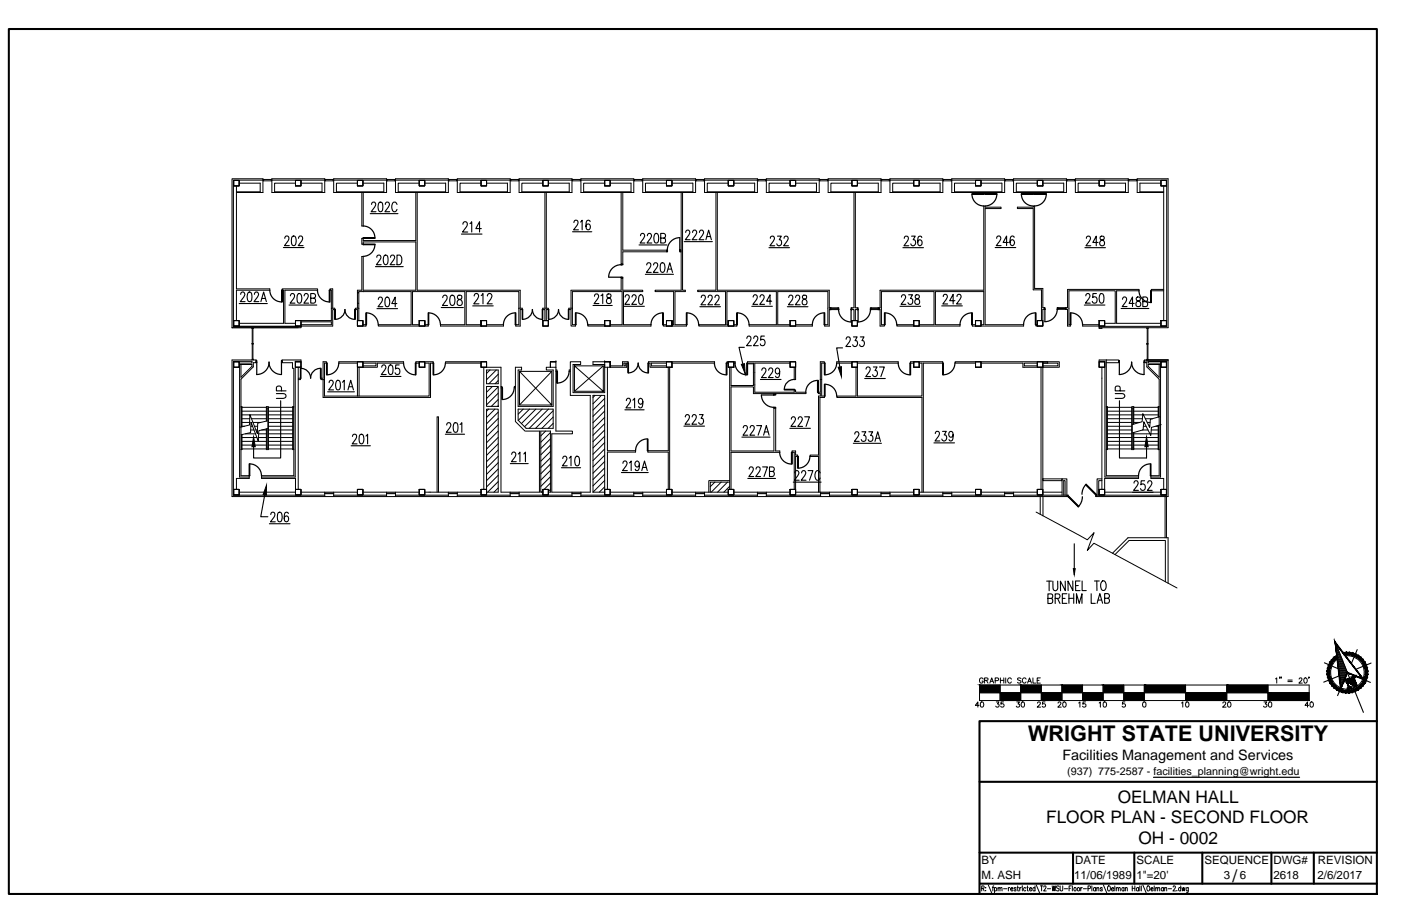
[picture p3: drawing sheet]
<svg xmlns="http://www.w3.org/2000/svg" width="432mm" height="279mm" viewBox="0 0 432 279" stroke-linecap="round" stroke-linejoin="round" font-family="sans-serif">
<defs><g id="words">
<text font-size="6.7" x="316.9" y="228.6">WRIGHT STATE UNIVERSITY</text>
<g font-size="5.3">
<text x="344.5" y="247.5">OELMAN HALL</text>
<text x="322.4" y="253.9">FLOOR PLAN - SECOND FLOOR</text>
<text x="350.9" y="260.4">OH - 0002</text>
<text x="379.9" y="271.9">/</text>
</g>
<text font-size="4.4" x="327.4" y="234.5">Facilities Management and Services</text>
<g font-size="3.5">
<text x="302.5" y="266.5">BY</text>
<text x="331.4" y="266.5">DATE</text>
<text x="350.2" y="266.5">SCALE</text>
<text x="371.2" y="266.5">SEQUENCE</text>
<text x="392.5" y="266.5">DWG#</text>
<text x="406.2" y="266.5">REVISION</text>
<text x="302.5" y="271.2">M. ASH</text>
<text x="331.1" y="271.2">11/06/1989</text>
<text x="350.2" y="271.2">1&quot;=20'</text>
<text x="377.2" y="271.2">3</text>
<text x="382.2" y="271.2">6</text>
<text x="392.5" y="271.2">2618</text>
<text x="406" y="271.2">2/6/2017</text>
</g>
<text font-size="3.3" x="328.9" y="239">(937) 775-2587 - facilities_planning@wright.edu</text>
</g></defs>
<!-- layer: A-EXISTING -->
<g fill="none" stroke="#000" stroke-width=".31">
<path d="M72 55.6h1.7v1.7h-1.7zM72.9 59.4h8.1v-4.3h-9.5v46h21.3v-.5h9.7v-5.1h.7v-.4h-1.1v3.8h-11M72.9 59.2h7.3M72.9 57.3v31.8h10.3v.4h-10.3v9.4M73.7 56.5h6.5v2.9M81 55.6h-9.1v45h20.9M81 55.3h2.8M81 55.8h2.8M81.3 55.3v.5M83.6 55.3v.5M83.8 55.1h16.3v4.3h-16.3zM83.8 55.6h16.3"/>
<path d="M84.6 59.2h14.6M91.1 56.5h-6.5v2.9M91.1 55.6h1.7v1.7h-1.7zM92.8 56.5h6.4v2.9M100.1 55.3h2.7M100.1 55.8h2.7M100.3 55.3v.5M102.6 55.3v.5M102.8 55.1h16.3v4.3h-16.3zM102.8 55.6h16.3M103.7 59.2h14.6M110.2 56.5h-6.5v2.9"/>
<path d="M110.2 55.6h1.7v1.7h-1.7zM111.5 59.4v10.3h.4v-10.3M111.9 56.5h6.4v2.9M119.1 55.3h2.8M119.1 55.8h2.8M119.4 55.3v.5M121.7 55.3v.5M121.9 55.1h16.3v4.3h-16.3zM121.9 55.6h16.3M122.7 59.2h14.6M128.2 59.4v14.8h-16.3v-.7h-.4v1.8h.4v-.7h16.3v14.9h-16.3v-10.4h-.4v10.4h-1.3v.9h.4v-.5h16.1v10.2h-10.1v.5h12.6M128.6 59.4v30.1h31.7v5.6"/>
<path d="M129.2 56.5h-6.5v2.9M129.2 55.6h1.7v1.7h-1.7zM130.9 56.5h6.4v2.9M138.2 55.3h2.7M138.2 55.8h2.7M138.4 55.3v.5M140.7 55.3v.5M140.9 55.1h16.3v4.3h-16.3zM140.9 55.6h16.3M141.8 59.2h14.6M148.3 56.5h-6.5v2.9M148.3 55.6h1.7v1.7h-1.7z"/>
<path d="M150 56.5h6.4v2.9M157.2 55.3h2.8M157.2 55.8h2.8M157.5 55.3v.5M159.8 55.3v.5M160 55.1h16.3v4.3h-16.3zM160 55.6h16.3M160.8 59.2h14.6M167.3 56.5h-6.5v2.9M167.3 55.6h1.7v1.7h-1.7zM168 59.4v35.7M168.4 59.4v35.7"/>
<path d="M169 56.5h6.4v2.9M176.3 55.3h2.7M176.3 55.8h2.7M176.5 55.3v.5M178.8 55.3v.5M179 55.1h16.3v4.3h-16.3zM179 55.6h16.3M179.9 59.2h14.6M186.4 56.5h-6.5v2.9M186.4 55.6h1.7v1.7h-1.7zM188.1 56.5h6.4v2.9M191.4 59.4v22.1h.6v-3.8h13.5"/>
<path d="M192 59.4v17.7h13.5M195.3 55.3h2.8M195.3 55.8h2.8M195.6 55.3v.5M197.9 55.3v.5M198.1 55.1h16.3v4.3h-16.3zM198.1 55.6h16.3M198.9 59.2h14.6M205.4 56.5h-6.5v2.9M205.4 55.6h1.7v1.7h-1.7zM207.1 56.5h6.4v2.9M209.9 59.4v30.1h-8v.4h5.7v10.2h-.5"/>
<path d="M210.4 59.4v30.1h.8v.4h-3.2v10.2h3.6v.5h-4.5v-1.7v1.7M214.4 55.3h2.7M214.4 55.8h2.7M214.6 55.3v.5M216.9 55.3v.5M217.1 55.1h16.3v4.3h-16.3zM217.1 55.6h16.3M218 59.2h14.6M220.7 59.4v30.1h-5.7v.4h8.6v10.2h-8.2v.5h9.1M221.1 59.4v30.1h34.5v5.4h2.7M224.5 56.5h-6.5v2.9M224.5 55.6h1.7v1.7h-1.7z"/>
<path d="M226.2 56.5h6.4v2.9M233.4 55.3h2.8M233.4 55.8h2.8M233.7 55.3v.5M236 55.3v.5M236.2 55.1h16.3v4.3h-16.3zM236.2 55.6h16.3M237 59.2h14.6M243.5 56.5h-6.5v2.9M243.5 55.6h1.7v1.7h-1.7zM245.2 56.5h6.4v2.9M252.5 55.3h2.7"/>
<path d="M252.5 55.8h2.7M252.7 55.3v.5M255 55.3v.5M255.2 55.1h16.3v4.3h-16.3zM255.2 55.6h16.3M256.1 59.2h14.6M262.6 56.5h-6.5v2.9M262.6 55.6h1.7v1.7h-1.7zM263.2 59.4v35.5h-.7M263.6 59.4v35.5h.7M264.3 56.5h6.4v2.9M271.5 55.3h2.8"/>
<path d="M271.5 55.8h2.8M271.8 55.3v.5M274.1 55.3v.5M274.3 55.1h16.3v4.3h-16.3zM274.3 55.6h16.3M275.1 59.2h14.6M281.6 56.5h-6.5v2.9M281.6 55.6h1.7v1.7h-1.7zM283.3 56.5h6.4v2.9M290.6 55.3h2.7M290.6 55.8h2.7M290.8 55.3v.5"/>
<path d="M293.1 55.3v.5M293.3 55.1h16.3v4.3h-16.3zM293.3 55.6h16.3M294.2 59.2h14.6M300.7 56.5h-6.5v2.9M300.7 55.6h1.7v1.7h-1.7zM302.4 56.5h6.4v2.9M303.2 59.4v.3h.4v-.3M309.6 55.3h2.8M309.6 55.8h2.8M309.9 55.3v.5M312.2 55.3v.5"/>
<path d="M312.4 55.1h16.3v4.3h-16.3zM312.4 55.6h16.3M313.2 59.2h14.6M318.4 59.4v.3h.5v-.3M319.7 55.6h1.7v1.7h-1.7zM319.7 56.5h-6.5v2.9M321.4 56.5h6.4v2.9M328.7 55.3h2.7M328.7 55.8h2.7M328.9 55.3v.5M331.2 55.3v.5M331.4 55.1h16.3v4.3h-16.3z"/>
<path d="M331.4 55.6h16.3M332.3 59.2h14.6M338.8 56.5h-6.5v2.9M338.8 55.6h1.7v1.7h-1.7zM340.5 56.5h6.4v2.9M347.7 55.3h2.8M347.7 55.8h2.8M348 55.3v.5M350.3 55.3v.5M350.5 55.6h9.1v45h-20.8M351.3 59.2h7.4M357.8 55.6h1.7v1.7h-1.7z"/>
<path d="M357.8 56.5h-6.5v2.9M358.7 59.4h-8.2v-4.3h9.5v46h-21.2M358.7 57.3v41.6M209.9 77.1h-.2v.6h.2M72 98.9h1.7v1.7h-1.7zM73.7 99.7h13.7v-10.2h-.4v-.4h10.9v.4h-10.1v10.2h3.3M91.1 98.9h1.7v1.7h-1.7zM91.1 98.9v1.7h1.7v-1.4M92.8 98.9h-1.7v1.7h1.7v-1.4M92.8 99.2h9.3v.9h-9.3M102.1 95.1v-5.6h-.4v-.4h.8v6M110.2 98.9h1.7v1.7h-1.7z"/>
<path d="M110.2 90.4v4.7M110.2 93.5h.4M110.6 95.1h-1.1v.4h.7v5.1h1.7v-1.7h-1.7M110.6 90.4v8.5M129.2 98.9h1.7v1.7h-1.7zM129.2 98.9h1.7v1.7h-1.7M129.2 98.9v1.7M148.3 98.9h1.7v1.7h-1.7zM148.3 98.9h1.7v1.7h-1.7M148.3 98.9v1.7v-1.7M148.3 98.9v1.7M159.9 95.1v-5.2h-16.2v10.2h4.6"/>
<path d="M159.9 95.1h1.1v.4h-.7v5.1h-1.3v-.5h.9zM167.3 98.9h1.7v1.7h-1.7zM168 98.9v-3.4h-.7v-.4h1.7v.4h-.6v3.4M175.3 95.1h1.1v5h.9v.5h-1.3v-5.1h-.7zM176 95.1v-5.6h15.4v-3.8h.6v3.8h6.1v.4h-5.9v10.2h8.4v.5h-12.5M176.4 95.1v-5.2h15.3v10.2h-3.6M186.4 98.9h1.7v1.7h-1.7zM186.4 98.9h1.7v1.7h-1.7M186.4 98.9v1.7M205.4 98.9h1.7v1.7h-1.7zM205.4 98.9h1.7v1.7h-1.7M205.4 98.9v1.7"/>
<path d="M224.5 98.9h1.7v1.7h-1.7zM224.5 98.9h1.7v1.7h-1.7M224.5 98.9v1.7v-1.7M224.5 98.9v1.7M243.5 98.9h1.7v1.7h-1.7zM243.5 98.9h1.7v1.7h-1.7M243.5 98.9v1.7M255.6 95.5h2.7M255.7 94.9h.3v.6h-.3zM256 95.2h2.3M256.2 95.5h-.6v5.1h-1.4v-.5h1v-10.2h-15.5v10.2h3.8M262.5 95.1v.4h.7v3.4"/>
<path d="M262.6 98.9h1.7v1.7h-1.7zM264.3 95.5h-.7v3.4M268.5 94.9h2.7v-5.4h32v-25.9h.4v.3h4.9v.4h-4.9v35.8h11.9v.5h-13.1M268.5 95.5h2.7M268.5 95.2h2.3M270.6 95.5h.6v5.1h1.4v-.5h-.9v-10.2h16.2v10.2h-4.6M270.8 94.9h.2v.6h-.2zM281.6 98.9h1.7v1.7h-1.7zM281.6 98.9h1.7v1.7h-1.7M281.6 98.9v1.7M300.7 98.9h1.7v1.7h-1.7zM300.7 98.9h1.7v1.7h-1.7"/>
<path d="M300.7 98.9v1.7M319.7 98.9h1.7v1.7h-1.7zM319.7 98.9h1.7v1.7h-1.7M319.7 98.9v1.7M321.8 94.9h-.4v-5.9h-2.5v-25.4h-.5v.3h-4.8v.4h4.8v25.1h2.6v9.5M321.8 95.4h-.4v3.5M322 95.1v.4M326.1 95.1h2.3M326.1 95.4h2.3M326.1 94.9h2.3M328.4 94.9h.2v.5h-.2zM328.6 95.4h.4v5.2h.9v-.5h-.4v-10.4h14.2v10h-3.2"/>
<path d="M328.6 94.9h.4v-5.6h22v.4h-6.9v10h13.7M338.8 98.9h1.7v1.7h-1.7zM338.8 98.9h1.7v1.7h-6.8v-.5h5.1M338.8 98.9v2.4h.8v-.2M357.8 98.9h1.7v1.7h-1.7zM358.7 89.3h-3.8v.4h3.8M72 111.6h1.7v1.7h-1.7zM73.7 112h4v-.6h-5.8v41.3h28.2M73.7 112.4h4v.6l-3.4 3.3v-3.9M73.8 112.4v34.7h3M77.7 111v-.2h.4v.2M77.7 105.9h.4v.2h-.4z"/>
<path d="M77.7 101.1v.2h.4v-.2M77.7 101.3v4.6M77.7 106.1v4.7M77.9 101.3v4.6M77.9 106.1v4.7M91.1 111.6h1.7v1.7h-1.7zM91.9 113.3v37.6M91.9 116.6h.7v.5h-.7M92.8 111.6v-.6h-5.8v.9h3.1v1.7h.5v33.1h-10v.8h10.5v5.1h1.7v-1.7h-1.7M92.8 111.4h-1.8v35.7h-10.4M110.2 111.6h1.7v1.7h-1.7zM110.2 113.3v-1.7h1.7v1.7"/>
<path d="M110.2 113.3v8.8M110.2 113.3h1.7M110.2 111.6h-5.7v.4h5.7M110.7 113.3v8.8M111.9 111.6h12.5v.4h-8.1v1.3h-4.4M111.9 112h4v.8h-4M111.9 100.1h.9v.5h-.9M129.2 111.6h1.7v1.7h-1.7zM129.2 100.1h-2.1v-10.2h16.2v10.2h-7.5v.5h12.5M129.2 111.6h-1v.4h1M130.9 112h1.4v10.1h-32.3v-10.1h.6v-.4h-1v5h-.7v.5h1.1M130.9 100.1h1.1v.5h-1.1v-1.7v1.7"/>
<path d="M130.9 111.6h2.6v.4h-.8v10.6h-33.1v-5.5M148.3 111.6h1.7v1.7h-1.7zM148.3 111.6h-11v.4h11M149.1 113.3v37.6M150 113.3v-1.7h-1.7v1.7h6.1v38.5h11.9v-18.9h-4.5l-3-2.9v-16.7h2v.8h-1.1v11.2h10.8v-11.2h-2.1v-.8h2.9M150 119.2h3.6v6.1h-3.6zM150 100.1h5.2v.5h-5.2M150 114.1h3.6v4.2h-3.6zM154.4 119.2h.3v.4h-.3M158.8 119.2h-.3v.4h.3M160.1 114.5l10 10.4h-10v-10.4h10v10.4M169.6 113.3v-1.7h1.7h-1.7v1.7v-1.7h1.7v1.7"/>
<path d="M170.1 114.5l-10 10.4M171.3 111.6h.1M171.3 114.1h.3v.4h-.3M175.8 114.1h-.4v.4h.4M177.1 112.8l8.8 7.9h-8.8v-7.9h8.8v7.9M185.9 112.8l-8.8 7.9M186.4 111.6h1.7v1.7v-1.7zM186.4 111.6h.1M186.4 111.6h-3.6v.8h3.6v8.7h-9.8v-8.7h2.4v-.8h-3.2v10.3h6.1v29.9h-11.8v-18h6.3v-.9h-5.1v-19.6M186.4 100.1h-5.2v.5h5.2M187.2 113.3v25.7h8.7v.4h-8.7v11.5M188.1 112.8h3.8v-1.2h1.7v.4h-.5v1.3h-6.7v-1.7h1.7v1.7"/>
<path d="M192.3 112h.4v.8h-.4zM205.4 111.6h1.7v1.7h-1.7zM205.4 113.3v-1.7h1.7v1.7M205.4 111.6h-5.5v.4h.4v1.3h5.1M205.4 100.1h-1v.5h1M205.4 113.3h1.7M205.4 112h-4.6v.8h4.6M206 113.3v25.7h-6.3v.4h6.3v11.5M206.4 113.3v37.6M207.1 111.6h13.1v.4h-13.1M224.5 111.6h1.7v1.7h-1.7zM224.5 111.6h-.5v.4h.5"/>
<path d="M224.5 100.1h-.5v-10.2h15.3v10.2h-8.4v.5h12.6M224.9 113.3v37.6M226.2 100.1h.9v.5h-.9M226.2 111.6h.4v.4h-.4M230.4 112.2h1.8M243.5 111.6h1.7v1.7h-1.7zM243.5 112h-10.9v9h12.2v-.8h.4v.8h3.2v.4h-16.2v-2.1h-6.9v19.8h13.2v-13.3h.6v13.3h1.2v.4h-15v11.4M243.5 111.6h-13.1v.4h1.8v6.9h-6.9v-5.6M244.8 113.3v3.8h.4v-3.8M245.2 100.1h5.2v.5h-5.2M252.8 117.1h.5v-5.1h.8v-.4h-1.3v9.4h-.6v.4h.6v.7h-.5v18.2h-2.6v.5h2.6v11M253.3 117.1v5h.8v.5h-1.4v29.2"/>
<path d="M262.6 111.6h1.7v1.7h-1.7zM262.6 111.6h-4.7v.4h4.7M263.8 113.3v8.8h-5.9v.5h26.3v29.2M264.3 111.6h12.5v.4h-12.5M281.6 111.6h1.7v1.7h-1.7zM281.6 100.1h-5.2v.5h5.2M281.6 111.6h-1v.4h1M283.3 112h.9v10.1h-19.9v-8.8M283.3 111.6h7.2v.4h-5.9v39.8M300.7 111.6h1.7v1.7h-1.7zM300.7 111.6h-6.3v.4h6.3M300.7 100.1h-1v.5h1"/>
<path d="M302.4 100.1h.8v-10.2h-14.9v10.2h7.6v.5h-12.6M302.4 112h12.9v1.3h6.1M302.4 111.6h17.3M319.7 111.6h1.7v1.7h-1.7zM319.7 113.3v-1.7h1.7v1.7M319.7 112h-4v.8h4M319.7 100.1h-.4v.5h.4M320.9 113.3v37.6M321.4 112.8h4.7v-.8h-4.7h1.5v-.4h-1.5h5.1v1.7h-5.1M321.4 113.3v37.6M338.8 111.6h1.7v1.7h-1.7zM338.8 111.4h1.7v35.7h10.4"/>
<path d="M339.6 113.3v37.6M341 111h3.8v.9h-3.8M341 111h-2.2v.6M341 111v35.7h9.9v.8h-10.4v3.4M353.5 105.9h.4v.2h-.4zM353.5 111.9h-.7v-.9h7.2v42.1h-22.3v-.4h21.9v-41.3h-5.7v.6h3.9M353.5 101.1v.2h.4v-.2M353.6 101.3v4.6M353.6 106.1v4.7M353.8 101.3v4.6M353.8 106.1v4.7M353.9 111v-.2h-.4v2.3l3.8 3.8v29.8h-2.6v.8h4v3.4"/>
<path d="M357.3 112.4v3.9l-3.4-3.3v-.6h3.9M357.7 112.4v34.7h-3M357.8 111.6h1.7v1.7h-1.7zM74.3 125.4h.3v6.2M74.3 125.5h.2v6.1M74.5 134v4.5h-.2M74.6 138.4h7.5M74.6 137.3h7.5M74.6 136.1h7.5M74.6 134.9h4.6M74.6 131.5h.7M74.6 130.3h2.3"/>
<path d="M74.6 129.1h2.4M74.6 127.9h7.5M74.6 126.8h7.5M74.6 125.6h7.5M74.6 134v4.7h-.3M75.7 133.8h3.1M77.3 132.6h1M77.3 131.5h.6M77.5 129.1h4.6M77.9 130.3h2.4M78.4 131.5h1M78.9 132.6h.4"/>
<path d="M79.6 134.9h2.5M79.7 133.8h2.4M80.7 132.6h1.4M82.1 129.9v-4.5h.6v13.3h-.6v-6.4M82.1 138.2h.6M82.1 125.8h.6M82.3 125.8v4M82.3 132.2v6M82.4 129.8l-3 .7-.1 3.2-2.3-5.8-.1 3.2-2.9 .7M82.6 125.8v12.4M82.7 132.1l-2.9 .7-.2 3.2-2.2-5.8-.2 3.2-2.9 .7M82.7 138.4h7.5"/>
<path d="M82.7 137.3h7.5M82.7 136.1h7.5M82.7 134.9h7.5M82.7 133.8h7.5M82.7 132.6h7.5M82.7 131.5h7.5M82.7 130.3h7.5M82.7 129.1h7.5M82.7 127.9h7.5M82.7 126.8h7.5M82.7 125.6h7.5M90.6 125.5h-.2v13h.2"/>
<path d="M90.6 125.4h-.4v13.3h.4M159.7 126.2h10.8v5.9h-8.3l-2.5-2.5zM238.5 121.4v.2h.6v-.2M341 125.5h.2v13h-.2M341 125.4h.3v13.3h-.3M341.3 138.4h7.5M341.3 137.3h7.5M341.3 136.1h7.5M341.3 134.9h7.5M341.3 133.8h7.5M341.3 132.6h7.5M341.3 131.5h7.5"/>
<path d="M341.3 130.3h7.5M341.3 129.1h7.5M341.3 127.9h7.5M341.3 126.8h7.5M341.3 125.6h7.5M348.8 138.2h.6M348.8 125.8h.6M349 125.8v12.4M349.3 125.8v5M349.3 133.4v4.8M349.4 130.8v-5.4h-.6v13.3h.6v-5.3M349.4 138.4h7.6"/>
<path d="M349.4 137.3h7.6M349.4 136.1h7.6M349.4 134.9h7.6M349.4 133.8h5M349.4 130.3h1.8M349.4 129.1h2.7M349.4 127.9h2.8M349.4 126.8h7.6M349.4 125.6h7.6M352.1 132.6h1.7M352.4 127.9h4.6M352.4 131.5h.8"/>
<path d="M352.5 130.3h.2M353 129.1h2.3M353.6 130.3h.9M354.2 131.5h.2M354.7 133.8h2.3M354.8 132.6h2.2M356.2 131.5h.8M357 131.2v7.5h.3M357.1 131.2v7.3h.2M357.3 125.4h-.3v3.2M357.3 125.5h-.2v3.1M357.6 128.5l-3 .8-.3 2.5-2.1-4.2-.2 2.5-3 .8"/>
<path d="M357.9 131l-3 .8-.2 2.5-2.2-4.2-.2 2.5-3.3 .9M72 150.9h1.7v1.7h-1.7zM72.9 150.9v-3.4h3.9v-.8h-2.5v-29.8l3.8-3.8v-1.2h.8v-.9h-7.4v42.1h257.7v-.4h-16.8M73.7 151.8h17.4M91.1 150.9h1.7v1.7h-1.7zM92.8 151.8h17.4M100.1 151.8v1.3M100.1 152.2h2.7M100.1 152.1h2.7M102.8 151.8v1.3M102.8 152.7h16.3M110.2 150.9h1.7v1.7h-1.7z"/>
<path d="M111.9 151.8h17.3M119.1 151.8v1.3M119.1 152.2h2.8M119.1 152.1h2.8M121.9 151.8v1.3M121.9 152.7h16.3M129.2 150.9h1.7v1.7h-1.7zM130.9 151.8h17.4M134.7 151.8v-23.2h.4v23.2M138.2 151.8v1.3M138.2 152.2h2.7M138.2 152.1h2.7"/>
<path d="M140.9 151.8v1.3M140.9 152.7h16.3M148.3 150.9h1.7v1.7h-1.7zM150 150.9v-24.7h3.6v25.6h-3.6M157.2 151.8v1.3M157.2 152.2h2.8M157.2 152.1h2.8M160 151.8v1.3M160 152.7h16.3M167.3 150.9h1.7v1.7h-1.7zM167.3 151.8h-.6v-18.9h2.9v18.9h-.6M176.3 151.8v1.3"/>
<path d="M176.3 152.2h2.7M176.3 152.1h2.7M179 151.8v1.3M179 152.7h16.3M186.4 150.9h1.7v1.7h-1.7zM186.4 150.9h1.7v1.7h-1.7v-30.7h-3.6v29.9h3.6M188.1 151.8h17.3M195.3 151.8v1.3M195.3 152.2h2.8M195.3 152.1h2.8M198.1 151.8v1.3M198.1 152.7h16.3"/>
<path d="M205.4 150.9h1.7v1.7h-1.7zM207.1 151.8h17.4M214.4 151.8v1.3M214.4 152.2h2.7M214.4 152.1h2.7M217.1 151.8v1.3M217.1 152.7h16.3M224.5 150.9h1.7v1.7h-1.7zM224.9 148.2h-6.4v3.6M224.9 148.7h-6v3.1M226.2 151.8h17.3M233.4 151.8v1.3"/>
<path d="M233.4 152.2h2.8M233.4 152.1h2.8M236.2 151.8v1.3M236.2 152.7h16.7M243.5 150.9h1.7v1.7h-1.7zM244.8 150.9v-11.4h-.6v-.4h1v1.2h.6v.5h-.6v10.1M245.2 151.8h17.4M252.9 152.2h2.8M252.9 152.1h2.8M252.9 151.8v1.3M255.7 151.8v1.3M255.7 152.7h15.8"/>
<path d="M262.6 150.9h1.7v1.7h-1.7zM264.3 151.8h17.3M271.5 151.8v1.3M271.5 152.2h2.8M271.5 152.1h2.8M274.3 151.8v1.3M274.3 152.7h16.3M281.6 150.9h1.7v1.7h-1.7zM283.3 151.8h17.4M290.6 151.8v1.3M290.6 152.2h2.7M290.6 152.1h2.7"/>
<path d="M293.3 151.8v1.3M293.3 152.7h16.3M300.7 150.9h1.7v1.7h-1.7zM302.4 151.8h17.3M309.6 151.8v1.3M309.6 152.2h2.8M309.6 152.1h2.8M312.4 151.8v1.3M319.7 150.9h1.7v1.7h-1.7zM321.4 147.7h5.9v.5h-5.9zM321.4 151.8h5.9M327.3 152.7v-5h1.5v5"/>
<path d="M327.8 152.7v-4.5h.5v4.5M328.8 153.1h.1M329 152.7v.4M337.9 152.7v.4M338.8 150.9h1.7v1.7h-1.7zM338.8 152.6h1.7v-1.7h-1.7v1.8M338.8 150.9h1.7v1.7h-1.7M338.8 150.9v1.7M339.6 147.7h-1.5v5M339.6 148.2h-1v4.5M340.5 151.8h17.3M357.8 150.9h1.7v1.7h-1.7z"/>
<path d="M359.1 153.1v12.7M359.5 153.1v12.7M347.7 165.8h12.3v14M348 166.7h11.2v12.7"/>
</g>
<!-- layer: A-DOOR -->
<g fill="none" stroke="#000" stroke-width=".38">
<path d="M299.6 59.7h3.6v.2h-3.6zM299.6 59.9a3.6 3.6 0 0 0 3.6 3.6M303.6 59.7h3.7v.2h-3.7zM307.2 59.9a3.6 3.6 0 0 1-3.6 3.6M314.8 59.9a3.6 3.6 0 0 0 3.6 3.6M314.8 59.7h3.6v.2h-3.6zM318.9 59.7h3.6v.2h-3.6zM322.5 59.9a3.6 3.6 0 0 1-3.7 3.6M111.9 69.7a3.6 3.6 0 0 1 3.6 3.6M111.9 75.3h3.7v.2h-3.7zM111.9 73.3h3.7v.2h-3.7zM115.5 75.4a3.6 3.6 0 0 1-3.6 3.7"/>
<path d="M205.5 77.1h.2v.6h-.2zM209.5 73.3a3.8 3.8 0 0 0-3.8 3.8M209.5 73.3v3.8h.2v.6h-.2v-.6M83.2 89.5a3.6 3.6 0 0 0 3.6 3.6M86.8 89.5h.2v3.6h-.2zM97.8 89.5a3.6 3.6 0 0 0 3.7 3.6M101.5 89.5h.2v3.6h-.2zM103.2 95.5l.1 3zM103.3 98.5a3 3 0 0 0 3-3 3 3 0 0 0 3 3M109.4 95.5l.1 3zM112.8 96.5h.2v3.6h-.2zM112.9 96.5a3.6 3.6 0 0 1 3.7 3.6"/>
<path d="M132 96.5h.1v3.6h-.1zM132.1 96.5a3.6 3.6 0 0 1 3.6 3.6M158.8 96.5a3.6 3.6 0 0 0-3.6 3.6M158.8 96.5h.2v3.6h-.2zM161 95.5l.1 3zM161.1 98.5a3 3 0 0 0 3-3 3 3 0 0 0 3 3M167.1 95.5l.2 3zM169 95.5l.1 3zM169.1 98.5a3 3 0 0 0 3-3 3 3 0 0 0 3.1 3M175.2 95.5l.1 3zM177.3 96.5h.2v3.6h-.2zM177.5 96.5a3.6 3.6 0 0 1 3.6 3.6"/>
<path d="M191.4 81.6a3.8 3.8 0 0 0-3.8 3.9h3.8v.2h.6v-.2h-.6M191.4 81.5h.6v.2h-.6zM204.3 96.5a3.6 3.6 0 0 0-3.7 3.6M204.3 96.5h.1v3.6h-.1zM211.6 96.5h.1v3.6h-.1zM211.7 96.5a3.6 3.6 0 0 1 3.6 3.6M227.1 96.5h.2v3.6h-.2zM227.2 96.5a3.6 3.6 0 0 1 3.7 3.6M254 96.5a3.6 3.6 0 0 0-3.6 3.6M254 96.5h.2v3.6h-.2zM258.3 94.9h.2v.6h-.2zM258.5 95.5a3.8 3.8 0 0 0 3.8 3.8v-3.8h.2v-.6h-.2v.6"/>
<path d="M268.3 95.5a3.8 3.8 0 0 1-3.9 3.8l.1-3.8h-.2v-.6h.2v.6M268.3 94.9h.2v.6h-.2zM272.6 96.5h.2v3.6h-.2zM272.7 96.5a3.6 3.6 0 0 1 3.7 3.6M299.5 96.5a3.6 3.6 0 0 0-3.6 3.6M299.5 96.5h.2v3.6h-.2zM319.1 96.5a3.6 3.6 0 0 0-3.6 3.6M319.1 96.5h.2v3.6h-.2zM322 95.4v-.5h-.2v.5h.2v3.8M325.9 95.4a3.8 3.8 0 0 1-3.9 3.8M325.9 94.9h.2v.5h-.2zM329.9 96.5h.1v3.6h-.1z"/>
<path d="M330 96.5a3.6 3.6 0 0 1 3.6 3.6M351 89.7a3.6 3.6 0 0 0 3.7 3.6M354.7 89.7h.2v3.6h-.2zM79.1 111.7v-.5h-.2v.5h.2v3.8a3.8 3.8 0 0 0 3.8-3.8 3.8 3.8 0 0 0 3.8 3.8l.1-3.8M86.8 111.2h.2v.5h-.2zM92.6 113.6l.1 3zM92.7 113.6a3 3 0 0 1 3 3 3 3 0 0 1 3.1-3M98.8 113.6h.1v3h-.1zM100.6 112h.2v3.6h-.2zM104.4 112a3.6 3.6 0 0 1-3.6 3.6M124.4 112a3.6 3.6 0 0 0 3.6 3.6M128 112h.2v3.6h-.2z"/>
<path d="M133.5 112h.2v3.6h-.2zM137.3 112a3.6 3.6 0 0 1-3.7 3.6M154.7 119.6h.2v3.6h-.2zM158.5 119.6a3.6 3.6 0 0 1-3.7 3.6M171.6 114.5h.2v3.7h-.2zM175.4 114.5a3.6 3.6 0 0 1-3.6 3.6M193.6 112l.1 3zM199.7 115a3 3 0 0 1-3-3 3 3 0 0 1-3 3M199.7 112l.2 3zM220.2 112a3.6 3.6 0 0 0 3.6 3.6M223.8 112h.2v3.6h-.2zM226.5 112a3.6 3.6 0 0 0 3.7 3.6"/>
<path d="M230.2 112h.2v3.6h-.2zM244.8 117a3 3 0 0 0-3.1 3.1M252 117.3a3.6 3.6 0 0 0-3.7 3.6M252 117.3h.2v3.7h-.2zM254.1 112h.2v3.6h-.2zM254.1 118.5h.2v3.6h-.2zM254.2 118.5a3.6 3.6 0 0 1 3.7 3.6M257.9 112a3.6 3.6 0 0 1-3.7 3.6M276.8 112a3.6 3.6 0 0 0 3.7 3.6M280.5 112h.1v3.6h-.1zM290.5 112h.2v3.6h-.2zM294.3 112a3.6 3.6 0 0 1-3.6 3.6"/>
<path d="M344.8 111.2h.2v.5h-.2zM348.8 111.7a3.8 3.8 0 0 0 3.8 3.8v-3.8h.2v-.5h-.2v.5M348.8 111.7a3.8 3.8 0 0 1-3.8 3.8v-3.8M199.5 135.4a3.6 3.6 0 0 0-3.6 3.6M199.5 135.4h.2v3.6h-.2zM238.5 121.8h.6v-.2h-.6v.2h-3.8a3.8 3.8 0 0 0 3.8 3.8M238.5 125.6h.6v.2h-.6zM240.3 139.5a3.6 3.6 0 0 0 3.6 3.6M241.7 120.1h3.1v.1h-3.1zM243.9 139.5h.3v3.6h-.3zM76.8 143.1h.2v3.6h-.2zM77 143.1a3.6 3.6 0 0 1 3.6 3.6"/>
<path d="M245.8 140.8h.2v3.6h-.2zM249.6 140.8a3.6 3.6 0 0 1-3.6 3.6M329.4 153l3.1 3.1-.2 .2-3.1-3.1zM333.6 153.2l-.3 1.7-1 1.4M334.6 149.5l.2-.1 3.1 3.1-.2 .1zM334.8 149.3l-1 1.5-.3 1.6M354.5 143.1a3.6 3.6 0 0 0-3.6 3.6M354.6 143.1h.1v3.6h-.1z"/>
</g>
<!-- layer: HATCH -->
<g fill="none" stroke="#000" stroke-width=".31">
<path d="M151 114.1l-1 1.1M151.7 119.2l-1.7 1.8M153 114.1l-3 3M153.6 119.3l-3.6 3.6M153.6 117.4l-1 .9M153.6 115.4l-2.9 2.9M150.6 126.2l-.6 .6M152.5 126.2l-2.5 2.5M153.6 138.8l-3.6 3.6M153.6 136.8l-3.6 3.6M153.6 134.9l-3.6 3.6M153.6 132.9l-3.6 3.6"/>
<path d="M153.6 131l-3.6 3.6M153.6 129l-3.6 3.6M153.6 127.1l-3.6 3.6M153.6 125.2l-.2 .1M153.6 123.2l-2.2 2.1M153.6 121.3l-3.6 3.6M161.3 126.2l-1.6 1.5M163.2 126.2l-3.5 3.4M165.2 126.2l-4.5 4.4M167.1 126.2l-5.4 5.4M168.2 132.9l-1.5 1.5M169.1 126.2l-6 5.9"/>
<path d="M169.6 135.4l-2.9 2.9M169.6 137.3l-2.9 3M169.6 139.2l-2.9 3M169.6 133.4l-2.9 3M170.5 130.6l-1.5 1.5M170.5 126.7l-5.4 5.4M170.5 128.6l-3.5 3.5M183.4 121.9l-.6 .7M185.3 121.9l-2.5 2.6M186.4 122.9l-3.6 3.6M186.4 124.8l-3.6 3.6M186.4 126.8l-3.6 3.6"/>
<path d="M186.4 128.7l-3.6 3.6M186.4 130.7l-3.6 3.6M186.4 132.6l-3.6 3.6M186.4 134.5l-3.6 3.6M186.4 136.5l-3.6 3.6M186.4 138.4l-3.6 3.6M153.6 146.6l-3.6 3.6M153.6 148.5l-3.3 3.3M153.6 150.5l-1.4 1.3M153.6 144.6l-3.6 3.6M153.6 142.7l-3.6 3.6M153.6 140.7l-3.6 3.6"/>
<path d="M167.3 151.3l-.5 .5M169.6 141.2l-2.9 3M169.6 143.1l-2.9 3M169.6 145.1l-2.9 3M169.6 147l-2.9 3M169.6 149l-1.9 1.9M169.6 150.9l-.6 .7M186.4 140.4l-3.6 3.6M186.4 142.3l-3.6 3.6M186.4 144.3l-3.6 3.6M186.4 146.2l-3.6 3.6M186.4 148.2l-3.6 3.6"/>
<path d="M186.4 150.1l-1.7 1.7M220.3 148.7l-1.4 1.4M222.3 148.7l-3.1 3.1M224.2 148.7l-3 3.1M224.9 150l-1.8 1.8"/>
</g>
<!-- layer: TUNNEL -->
<path d="M319.3 157.9l15.8 8.6 2.1-2.2-2.1 5.4 2.1-2.2 25.6 13.8M320.6 153.1v5.5M321.5 153.1v6M347.7 165.8l-4.8 4.8M348 166.7l-4.4 4.3" fill="none" stroke="#000" stroke-width=".31"/>
<!-- layer: A-NOTE -->
<g fill="none" stroke="#000" stroke-width=".34">
<path d="M85.2 121.4l2.5 .1a.68 .68 0 0 1 .5 .6 .68 .68 0 0 1-.5 .6l-2.5 .2M86.5 123.6v17.6h-8.3v-5.8M86.8 120.5v-.9a.84 .84 0 0 0-.8-.6 .84 .84 0 0 0-.8 .6v.9h3M343.7 121.4h2.1a.79 .79 0 0 1 .9 .8l-.9 .7h-2.1M345 123.6v17.6h8.4v-5.8M345.2 120.5v-.9l-.2-.5h-.7l-.5 .2-.1 1.2h3M322.6 179.2h1.5M323.4 179.2v3M324.5 179.2l.1 2.6a.68 .68 0 0 0 .7 .4 .68 .68 0 0 0 .6-.4l.1-2.6M328.3 179.2l.1 3-1.6-3 .1 3M330.6 179.2l.1 2.9-1.5-2.9v2.9M331.1 167.7v9.5"/>
<path d="M332.9 179.2h-1.4v2.9h1.4M333.5 179.2v2.9h1.3M337.3 179.2h1.5M338 179.2l.1 2.9M339.7 179.3l.2-.2a1.31 1.31 0 0 1 1 1.9 .88 .88 0 0 1-.8 1.1 .88 .88 0 0 1-.9-1.1l.1-1.2zM323 184.5h.9l.6-.5a.64 .64 0 0 0-.6-.9h-.9v3h.9a.84 .84 0 0 0 .6-.8 .84 .84 0 0 0-.6-.8M325.2 184.5l1.3-.1 .2-.4-.2-.7-1.3-.2v3M325.9 184.5l.8 1.6M327.4 184.5h.9M328.8 183.1h-1.4v3h1.4M329.5 183.1v3M330.9 183.1v3"/>
<path d="M330.9 184.5h-1.4M331.8 186.1v-3l.8 3 .9-3v3M332.3 180.6h-.8M336.3 183.1v3h1.3M338.4 185.1h1.1M339.8 186l-.8-2.9-.9 3M340.5 184.5l1.2-.2 .2-.4-.2-.7-1.2-.1v2.9h.9l.5-.5a.74 .74 0 0 0-.5-1"/>
</g>
<path d="M78.2 134.7l.5 3.1h-1zM353.4 134.7l.5 3.1h-1zM330.8 175.4h.6l-.3 1.8z" fill="#000" stroke="#000" stroke-width=".31"/>
<!-- layer: ROOM-NUMBER -->
<g fill="none" stroke="#000" stroke-width=".34">
<path d="M87.3 76.3h6.4M87.8 73.5l.1-.4a.68 .68 0 0 1 1-.2 .68 .68 0 0 1 .1 1l-1.3 1.8h1.5M90.1 72.9l.5-.1a2.02 2.02 0 0 1 0 2.9h-.2a1.38 1.38 0 0 1-.6-1.6zM92 73.5l.1-.4a.68 .68 0 0 1 1-.2 .68 .68 0 0 1 .1 1l-1.3 1.8h1.5M114.1 65.9h8.6M114.5 63l.4-.7 .7 .2 .2 .4a3.6 3.6 0 0 1-1.4 2.4h1.5M116.1 79.3l.2-.5 .7-.1 .4 .8-1.4 2.1h1.5M116.9 62.5l.5-.2a1.38 1.38 0 0 1 .6 1.7l-.3 1.2-.5 .1a2.28 2.28 0 0 1-.3-2.8zM118.5 78.8l.5-.1a1.38 1.38 0 0 1 .6 1.7l-.3 1.1-.5 .1a2.28 2.28 0 0 1-.3-2.8zM118.8 63l.4-.7 .6 .2 .2 .4a3.6 3.6 0 0 1-1.4 2.4h1.5M120.4 79.3l.2-.5 .6-.1 .4 .8-1.4 2.1h1.5M122.4 63a.74 .74 0 0 0-.8-.7 .74 .74 0 0 0-.7 .7v1.6a.72 .72 0 0 0 .4 .6 .72 .72 0 0 0 .7 0l.4-.6"/>
<path d="M122.4 78.7a1.53 1.53 0 0 1 1.4 .8 1.53 1.53 0 0 1-.2 1.7l-.5 .4h-.7zM142.2 72.2h6.4M142.7 69.1l.1-.4a.74 .74 0 0 1 1-.1 .74 .74 0 0 1 .1 1l-1.3 2h1.6M144.8 69l.6-.6v3.2M148.4 70.5h-1.7l1.1-2.1v3.2M176.5 71.5h5.9M176.9 68.6l.1-.4a.68 .68 0 0 1 1-.1 .68 .68 0 0 1 .1 1l-1.3 1.8h1.5M178.9 68.5l.5-.6v3M181.9 68.3l-.1-.3-.6-.1a1.57 1.57 0 0 0-.6 2l.1 .6a.63 .63 0 0 0 .6 .4 .63 .63 0 0 0 .6-.4l.1-.5a.82 .82 0 0 0-.8-.9l-.3 .1-.3 .7M196.9 75.5h8.6M197.4 72.7l.1-.4a.68 .68 0 0 1 1-.2 .68 .68 0 0 1 .1 1l-1.3 1.8h1.5M199.5 72.7l.1-.4a.68 .68 0 0 1 1-.2 .68 .68 0 0 1 .1 1l-1.3 1.8h1.5"/>
<path d="M201.9 72.2l.5-.2a2.36 2.36 0 0 1 .3 2.8l-.5 .1a2.23 2.23 0 0 1-.3-2.7zM203.6 73.4l1.3-.1 .2-.5-.1-.5-.4-.3h-1v2.9h1l.4-.2v-1l-.4-.3M210.9 74.5h8.7M211.3 71.7l.1-.4a.68 .68 0 0 1 1-.2 .68 .68 0 0 1 .1 1l-1.3 1.8h1.5M213.5 71.7v-.4a.68 .68 0 0 1 1-.2 .68 .68 0 0 1 .1 1l-1.3 1.8h1.5M215.6 71.7l.1-.4a.68 .68 0 0 1 .9-.2 .68 .68 0 0 1 .1 1l-1.3 1.8h1.5M217.6 73.9l.8-2.9 .9 2.9M217.9 73h1.1M237 76.4h6.3M237.4 73.5l.2-.5 .7-.2 .4 .9-1.4 2.1h1.5M239.6 72.8h1.2l-.6 1.1a.9 .9 0 0 1 .7 1.2 .9 .9 0 0 1-1.3 .5l-.2-.4M241.7 73.5l.2-.5 .6-.2 .4 .9-1.4 2.1h1.5"/>
<path d="M278.3 76.4h6.3M278.7 73.5l.4-.7 .7 .2 .2 .4-.3 1-1.1 1.4h1.5M280.9 72.8h1.2l-.7 1.1a.88 .88 0 0 1 .8 1.2 .88 .88 0 0 1-1.4 .4l-.1-.3M284.1 73.3l-.1-.3-.5-.2a1.54 1.54 0 0 0-.7 2l.3 .8a.88 .88 0 0 0 1.2-.6 .88 .88 0 0 0-.7-1.1l-.5 .2-.3 .7M306.7 76.3h6.4M307.2 73.5l.4-.7 .6 .1 .3 .4a3.6 3.6 0 0 1-1.4 2.4h1.4M310.8 74.8h-1.6l1-2v2.9M312.6 73.2l-.1-.3-.6-.1a2.02 2.02 0 0 0 0 2.9 .86 .86 0 0 0 .8-1 .86 .86 0 0 0-1.1-.6l-.3 .7M334.4 76.4h6.3M334.8 73.5l.2-.5 .7-.2 .4 .9-1.4 2.1h1.5M338.4 74.8h-1.6l1.1-2v3M339.1 73v.8a1.16 1.16 0 0 1 1.2 .6 1.16 1.16 0 0 1-.1 1.2 .85 .85 0 0 1-1.3-.3 .85 .85 0 0 1 .7-1.2l.4-.2a.58 .58 0 0 0 .3-.6 .58 .58 0 0 0-.4-.5z"/>
<path d="M73.7 93.6h8.7M74.2 90.8l.1-.4a.68 .68 0 0 1 .9-.2 .68 .68 0 0 1 .1 1l-1.2 1.8h1.4M76.5 90.2l.5-.1a2.36 2.36 0 0 1 .4 2.8l-.6 .1a2.23 2.23 0 0 1-.3-2.8zM78.4 90.8l.1-.4a.68 .68 0 0 1 1-.2 .68 .68 0 0 1 .1 1l-1.3 1.8h1.5M80.4 93l.9-2.9 .8 2.9M80.7 92h1.1M89.1 94.1h8.5M89.5 91.2l.1-.4a.68 .68 0 0 1 1-.1 .68 .68 0 0 1 .1 1l-1.3 1.8h1.5M91.8 90.7l.6-.2a2.02 2.02 0 0 1 0 3h-.2a1.38 1.38 0 0 1-.7-1.7zM93.7 91.2l.2-.4a.68 .68 0 0 1 .9-.1 .68 .68 0 0 1 .1 1l-1.2 1.8h1.4M95.8 92l1.2-.2 .3-.4-.3-.7-1.2-.2v3h.9a.79 .79 0 0 0 .6-.8 .79 .79 0 0 0-.6-.7M115.7 82.2h8.6"/>
<path d="M116.2 95.2h6.3M116.6 92.3l.1-.4a.68 .68 0 0 1 1-.1 .68 .68 0 0 1 .1 1l-1.3 1.8h1.5M118.9 91.8l.6-.2a2.02 2.02 0 0 1 0 3h-.2a1.38 1.38 0 0 1-.7-1.7zM122.3 93.6h-1.6l1.1-2v3M136 94.8h6.8M136.5 91.8l.1-.5a.74 .74 0 0 1 1-.1 .74 .74 0 0 1 .1 1.1l-1.3 1.9h1.5M139 91.2l.5-.2a2.17 2.17 0 0 1 0 3.2h-.2a2.45 2.45 0 0 1-.3-3zM141.1 91.2a.72 .72 0 0 0 .2 1.1 .97 .97 0 0 1 1.3 1 .97 .97 0 0 1-1.5 .7l-.2-.4a1.38 1.38 0 0 1 1.4-1.5 .72 .72 0 0 0-.4-1.1zM145.7 94.3h6.3M146.1 91.3l.2-.5a.72 .72 0 0 1 1-.1 .72 .72 0 0 1 .1 1.1l-1.4 1.9h1.6M148.3 91.2l.6-.7v3.2M150.2 91.3l.1-.5a.74 .74 0 0 1 1.1-.1 .74 .74 0 0 1 .1 1.1l-1.4 1.9h1.6"/>
<path d="M182.8 94.2h5.9M183.2 91.4l.5-.8 .6 .2 .2 .4a3.6 3.6 0 0 1-1.4 2.4h1.5M185.2 91.2l.6-.6v3M187.1 90.8l-.1 .6 .3 .4a.92 .92 0 0 1 1.2 1 .92 .92 0 0 1-1.4 .7l-.1-.2a1.04 1.04 0 0 1 1-1.5 .61 .61 0 0 0 .3-.6 .61 .61 0 0 0-.4-.6zM192.2 94.5h6.4M192.7 91.6l.1-.4a.68 .68 0 0 1 1-.1 .68 .68 0 0 1 .1 .9l-1.3 1.9h1.5M194.8 91.6l.1-.4a.68 .68 0 0 1 1-.1 .68 .68 0 0 1 .1 .9l-1.3 1.9h1.5M197.1 91.1l.6-.2a2.02 2.02 0 0 1 0 3h-.2a1.38 1.38 0 0 1-.7-1.7zM198.9 84.6h8.7M199.3 81.7l.4-.7 .7 .2 .2 .4-.3 1-1.1 1.4h1.5M201.4 81.7l.5-.7 .6 .2 .2 .4-.3 1-1 1.4h1.4M203.8 81.2l.5-.2a2.02 2.02 0 0 1 0 3h-.2a2.36 2.36 0 0 1-.3-2.8z"/>
<path d="M205.6 84l.8-3 .9 3M205.9 83h1M215.7 94.6h6.4M216.1 91.8l.2-.5a.68 .68 0 0 1 .9-.1 .68 .68 0 0 1 .1 1l-1.3 1.8h1.5M218.2 91.8l.2-.5a.68 .68 0 0 1 .9-.1 .68 .68 0 0 1 .1 1l-1.2 1.8h1.4M220.4 91.8l.1-.5a.68 .68 0 0 1 1-.1 .68 .68 0 0 1 0 1l-1.2 1.8h1.5M231.7 94.5h6.4M232.1 91.6l.2-.4a.68 .68 0 0 1 .9-.1 .68 .68 0 0 1 .1 .9l-1.3 1.9h1.5M234.2 91.6l.2-.4a.68 .68 0 0 1 .9-.1 .68 .68 0 0 1 .1 .9l-1.2 1.9h1.4M237.8 92.9h-1.5l1-2v3M242.7 94.6h6.3M243.1 91.8l.1-.5a.68 .68 0 0 1 1-.1 .68 .68 0 0 1 .1 1l-1.3 1.8h1.5"/>
<path d="M245.2 91.8l.1-.5a.68 .68 0 0 1 1-.1 .68 .68 0 0 1 .1 1l-1.3 1.8h1.5M247.5 91.2a.86 .86 0 0 0 0 .9 .86 .86 0 0 0 .9 .3 .86 .86 0 0 1 .1 1.4 .86 .86 0 0 1-1.4-.3 .86 .86 0 0 1 .8-1.2l.6-.3a.64 .64 0 0 0-.3-1zM277.4 94.5h6.3M277.8 91.6l.5-.7 .6 .1 .2 .5a3.6 3.6 0 0 1-1.4 2.4h1.5M280 90.9h1.2l-.6 1.1a.9 .9 0 0 1 .7 1.2 .9 .9 0 0 1-1.3 .5l-.2-.4M282.2 91l-.1 .6 .3 .4a.92 .92 0 0 1 1.1 1 .92 .92 0 0 1-1.3 .7l-.1-.1a1.04 1.04 0 0 1 .9-1.6 .61 .61 0 0 0 .4-.6 .61 .61 0 0 0-.5-.5zM290.3 94.3h6.3M290.7 91.5l.2-.6 .7-.1 .4 .8-1.4 2.1h1.5M294.3 92.7h-1.6l1.1-1.9v2.9M295 91.5l.2-.6 .6-.1 .4 .8-1.4 2.1h1.5M334.2 94.1h6.3M334.7 91.2v-.4a.68 .68 0 0 1 1-.1 .68 .68 0 0 1 .1 1l-1.3 1.8h1.5"/>
<path d="M337.9 90.5h-1v1.2a.92 .92 0 0 1 1.2 .8 .92 .92 0 0 1-1.2 .9l-.3-.5M339.1 90.7l.5-.2a2.36 2.36 0 0 1 .4 2.9l-.6 .1a2.23 2.23 0 0 1-.3-2.8zM345.5 95.1h8.6M346 92.3l.1-.4a.68 .68 0 0 1 .9-.1 .68 .68 0 0 1 .1 .9l-1.2 1.8h1.5M349.6 93.6h-1.6l1.1-2v2.9M350.3 91.8a.64 .64 0 0 0 .2 .9 .92 .92 0 0 1 1.2 1 .92 .92 0 0 1-1.4 .7 1.15 1.15 0 0 1 0-1.2 1.15 1.15 0 0 1 1.1-.6 .67 .67 0 0 0-.4-1zM352.2 93l1.3-.1 .2-.5-.2-.6-1.3-.2v2.9h1a.79 .79 0 0 0 .5-.7 .79 .79 0 0 0-.5-.8M101.4 118l.1-.4a.68 .68 0 0 1 1-.2 .68 .68 0 0 1 .1 1l-1.3 1.8h1.5M103.8 117.4l.5-.1a2.36 2.36 0 0 1 .3 2.8l-.5 .1a2.23 2.23 0 0 1-.3-2.8zM105.6 117.9l.5-.6v2.9M107.6 119.3h1M117.2 116.1h6.4"/>
<path d="M117.7 113.3v-.5a.68 .68 0 0 1 1-.1 .68 .68 0 0 1 .1 1l-1.3 1.8h1.5M120 112.7l.5-.2a2.36 2.36 0 0 1 .3 2.9l-.5 .1a2.23 2.23 0 0 1-.3-2.8zM123 112.5h-1v1.2a.92 .92 0 0 1 1.3 .8 .92 .92 0 0 1-1.3 .9l-.2-.5M229.4 107.1h-1.6l1.2 5.2M230.2 104.4l.1-.5a.68 .68 0 0 1 1-.1 .68 .68 0 0 1 .1 1l-1.3 1.8h1.5M232.3 104.4l.1-.5a.68 .68 0 0 1 1-.1 .68 .68 0 0 1 .1 1l-1.3 1.8h1.5M234.4 117h6.3M234.8 114.2l.1-.4a.68 .68 0 0 1 1-.1 .68 .68 0 0 1 .1 .9l-1.3 1.8h1.5M235.6 103.6h-1.1l-.1 1.3a.89 .89 0 0 1 1.4 .7 .89 .89 0 0 1-1.4 .8l-.1-.3M236.9 114.2l.1-.4a.68 .68 0 0 1 1-.1 .68 .68 0 0 1 .1 .9l-1.3 1.8h1.5M240.3 114.5l-.3 .7a.88 .88 0 0 1-1.2-.6 .88 .88 0 0 1 .8-1.1h.1a1.21 1.21 0 0 1 .6 1.7l-.3 1.1-.5 .1-.5-.4M259.7 107.3h-1.8l.9 5.9"/>
<path d="M260.8 104.6l.1-.4a.68 .68 0 0 1 1-.1 .68 .68 0 0 1 .1 .9l-1.3 1.9h1.5M263 103.9h1.2l-.7 1.1a.86 .86 0 0 1 .7 1.2 .86 .86 0 0 1-1.3 .4l-.1-.3M265.1 103.9h1.2l-.6 1.1a.86 .86 0 0 1 .7 1.2 .86 .86 0 0 1-1.4 .4l-.1-.3M266.5 116.7h6.4M266.9 113.8l.4-.6 .7 .1 .2 .4-.3 1-1.1 1.4h1.5M269.2 113.2h1.1l-.6 1.1a.88 .88 0 0 1 .7 1.2 .88 .88 0 0 1-1.4 .3v-.3M271.1 113.2h1.5l-1.1 2.9M101 120.8h8.2M107.2 120.2l.9-2.9 .8 2.9M108.2 137.5h5.9M108.6 134.6l.5-.7 .6 .1 .2 .5-.3 .9-1 1.5h1.4M111 134l.5-.1a2.02 2.02 0 0 1 0 3h-.2a2.36 2.36 0 0 1-.3-2.9z"/>
<path d="M112.8 134.5l.5-.6v3M137.3 133.9h5.9M137.7 131.1l.4-.7 .6 .1 .3 .4a3.6 3.6 0 0 1-1.4 2.4h1.4M140 130.5l.5-.1a1.38 1.38 0 0 1 .7 1.7l-.3 1.1-.6 .1a2.28 2.28 0 0 1-.3-2.8zM141.8 130.9l.5-.5v2.9M192.6 126.4h5.9M193.1 123.5v-.4a.68 .68 0 0 1 1-.1 .68 .68 0 0 1 .1 1l-1.3 1.8h1.5M195 123.4l.6-.6v3M198.1 123.8l-.3 .7a.88 .88 0 0 1-1.1-.6 .88 .88 0 0 1 .7-1.1 1.81 1.81 0 0 1 .1 3l-.6-.1v-.3M210.8 131.4h6.3M211.2 128.6l.1-.4a.68 .68 0 0 1 1-.2 .68 .68 0 0 1 .1 1l-1.3 1.8h1.5M213.3 128.6l.2-.4a.68 .68 0 0 1 .9-.2 .68 .68 0 0 1 .1 1l-1.3 1.8h1.5"/>
<path d="M215.6 127.9h1.1l-.6 1.1a.88 .88 0 0 1 .7 1.2 .88 .88 0 0 1-1.4 .4v-.3M228.7 134.8h8.6M229.1 131.9l.4-.7 .6 .2 .2 .4-.2 1-1.1 1.4h1.5M231.2 131.9l.4-.7 .7 .2 .2 .4-.3 1-1.1 1.4h1.5M233.2 131.2h1.5l-1 3M235.3 134.2l.9-3 .8 3M235.6 133.2h1.1M243.4 132.1h6.4M243.9 129.3l.1-.5a.68 .68 0 0 1 1-.1 .68 .68 0 0 1 0 1l-1.2 1.8h1.5M246 129.3l.1-.5a.68 .68 0 0 1 1-.1 .68 .68 0 0 1 .1 1l-1.3 1.8h1.5M248 128.5h1.5l-1.1 3M263 136.7h8.7"/>
<path d="M263.5 133.9l.4-.7 .6 .1 .2 .4a3.6 3.6 0 0 1-1.4 2.4h1.5M265.7 133.2h1.1l-.6 1.1a.9 .9 0 0 1 .7 1.2 .9 .9 0 0 1-1.2 .5l-.3-.4M267.8 133.2h1.2l-.7 1.1a.9 .9 0 0 1 .7 1.2 .9 .9 0 0 1-1.2 .5l-.2-.4M269.7 136.1l.8-2.9 .9 2.9M270 135.1h1.1M287.8 136.6h6.4M288.3 133.7l.4-.7 .6 .2 .2 .4-.3 .9-1 1.5h1.5M290.5 133h1.1l-.6 1.1a.88 .88 0 0 1 .7 1.2 .88 .88 0 0 1-1.3 .4l-.1-.3M293.8 134l-.1 .4a.63 .63 0 0 1-.6 .4 .63 .63 0 0 1-.6-.4l-.1-.4a.82 .82 0 0 1 .7-1l.6 .4 .1 .6a1.44 1.44 0 0 1-.9 2l-.4-.4M81.6 152.6l-1.2 6.8h2.2M83.5 158.7l.1-.4a.68 .68 0 0 1 1-.2 .68 .68 0 0 1 0 1l-1.2 1.8h1.5M85.8 158.1l.5-.1a2.02 2.02 0 0 1 0 2.9h-.2a1.38 1.38 0 0 1-.6-1.7z"/>
<path d="M88.9 158.4l-.2-.3-.5-.1a1.57 1.57 0 0 0-.6 1.9l.1 .6a.63 .63 0 0 0 .6 .4 .63 .63 0 0 0 .6-.4l.1-.4a.82 .82 0 0 0-.8-1l-.3 .1-.3 .7M157.3 143h5.5M157.7 140.1l.1-.4a.68 .68 0 0 1 1-.1 .68 .68 0 0 1 .1 1l-1.3 1.8h1.5M159.7 140l.5-.6v3M161.4 140l.5-.6v3M173 144.2h6M173.5 141.4v-.4a.68 .68 0 0 1 1-.1 .68 .68 0 0 1 .1 .9l-1.3 1.9h1.5M175.4 141.3l.6-.6v3M177.5 140.9l.5-.2a2.36 2.36 0 0 1 .3 2.8l-.5 .2a2.23 2.23 0 0 1-.3-2.8zM191.5 145.7h8.3M192 142.9l.1-.4a.68 .68 0 0 1 1-.2 .68 .68 0 0 1 0 1l-1.2 1.8h1.5M194 142.8l.5-.6v2.9"/>
<path d="M197.1 143.2l-.4 .7a.88 .88 0 0 1-1.1-.7 .88 .88 0 0 1 .7-1 1.81 1.81 0 0 1 .1 2.9l-.5-.1-.1-.3M197.8 145.1l.8-2.9 .9 2.9M198.1 144.2h1.1M230.5 147.5h8.5M230.9 144.7l.4-.7 .7 .1 .2 .4-.3 1-1.1 1.5h1.5M233 144.7l.4-.7 .7 .1 .2 .4-.3 1-1.1 1.5h1.5M235 144h1.5l-1 3M237.2 145.4l1.2-.1 .2-.5-.2-.7-1.2-.1v3h.9a.82 .82 0 0 0 .6-.8 .82 .82 0 0 0-.6-.8M244.5 148.7h8.6M245 145.9v-.5a.68 .68 0 0 1 1-.1 .68 .68 0 0 1 .1 1l-1.3 1.8h1.5M247.1 145.9l.1-.5a.68 .68 0 0 1 .9-.1 .68 .68 0 0 1 .1 1l-1.3 1.8h1.5M249.1 145.1h1.4l-1 3"/>
<path d="M252.8 145.9a.74 .74 0 0 0-.8-.8 .74 .74 0 0 0-.7 .8v1.5a.72 .72 0 0 0 1.1 .6l.4-.6M349.1 151.8h6.3M349.5 149l.4-.7 .7 .1 .2 .4a3.6 3.6 0 0 1-1.4 2.4h1.5M352.8 148.3h-1.1l-.1 1.2a.95 .95 0 0 1 1.5 .6 .95 .95 0 0 1-1 1.1l-.6-.5M353.8 149l.4-.7 .6 .1 .2 .4a3.6 3.6 0 0 1-1.4 2.4h1.5M83 161.5h6.4"/>
</g>
<path d="M228.5 112.4l1-.2 .2 3zM258.3 113.3l1-.2v3.1zM82.1 149.6v3.1l-1-.2z" fill="#000" stroke="#000" stroke-width=".31"/>
<!-- layer: BORDER -->
<path d="M2.7 8.9h421.7v266.8h-421.7zM424.4 222.4h-122.5v53.3M301.9 241.1h122.5M301.9 262.9h122.5M302 272.5h122.4M330.7 262.9v9.6M349.6 262.9v9.6M370.6 262.9v9.6M391.9 262.9v9.6M404.9 262.9v9.6" fill="none" stroke="#000" stroke-width=".63"/>
<!-- layer: BORDER-NOTE -->
<path d="M355.5 239.7h45" fill="none" stroke="#000" stroke-width=".38"/>
<g fill="none" stroke="#000" stroke-width=".31">
<path d="M302.6 274l.6-.1 .1-.6-.7-.1v1.6M303 274l.3 .8M303.8 273.7v.2zM303.8 274.6h.1M304.6 272.9l1 2.4M305.8 273.7h.5M306.3 273.2l-.3 .3v1.3M306.5 274l.1-.2a.44 .44 0 0 1 .6 .5 .44 .44 0 0 1-.7 .2M306.5 273.7v1.6M307.6 274l.3-.3 .3 .1v1M307.6 273.7v1.1M308.2 274l.3-.3 .3 .1v1"/>
<path d="M309.3 274.1h1M310.8 273.7v1.1M311.2 273.7l-.4 .5M311.5 274.2h.7l-.1-.4a.44 .44 0 0 0-.6 .4 .44 .44 0 0 0 .7 .3M313.2 274l-.3-.3-.4 .3 .6 .3v.4l-.6-.2M313.5 273.7h.4M313.7 273.2v1.5l.3 .1M314.3 273.7v1.1M314.8 273.7l-.5 .5M315 273.3h.1M315.1 273.7v1.1M316.2 274l-.2-.2a.44 .44 0 0 0-.5 .5 .44 .44 0 0 0 .7 .2"/>
<path d="M316.5 273.7h.4M316.7 273.2v1.5l.3 .1M317.3 274.2h.7l-.1-.3a.42 .42 0 0 0-.6 .3 .42 .42 0 0 0 .7 .3M319 274l-.1-.2a.44 .44 0 0 0-.6 .5 .44 .44 0 0 0 .7 .2M319 273.2v1.6M319.4 272.9l1 2.4M320.6 273.2h.9M321 273.2v1.6M321.7 273.6l.1-.3a.36 .36 0 0 1 .5 0 .36 .36 0 0 1 0 .5l-.6 1h.8M322.8 274.1h1M324.3 273.2l.2 1.6 .3-1.6 .3 1.6 .3-1.6M326.4 273.4l-.2-.2-.6 .2 .1 .4 .6 .3v.6l-.7-.2"/>
<path d="M326.7 273.2v1.1l.4 .5 .4-.3v-1.3M328 274.1h1M329.5 274h.4M330.2 273.2h-.7v1.6M330.5 273.2v1.6M333.1 273.7v1.1M333.6 273.7l-.5 .5M333.9 274.1h1M335.3 274h.7v-.7l-.7-.1v1.6M336.5 273.2v1.6M337.7 274l-.2-.2a.44 .44 0 0 0-.5 .5 .44 .44 0 0 0 .7 .2M337.7 273.7v1.1"/>
<path d="M338 274l.3-.3 .3 .1 .1 1M338 273.7v1.1M339.7 274l-.2-.3-.4 .3 .6 .3v.4l-.6-.2M340.1 272.9l1 2.4M341.4 273.4l.3-.2a.82 .82 0 0 1 .6 .8 .82 .82 0 0 1-.6 .8l-.4-.6zM342.6 274.2h.7l-.1-.3a.42 .42 0 0 0-.6 .3 .42 .42 0 0 0 .7 .3M343.6 273.2v1.6M344.1 274l.3-.3 .2 .1 .1 1M344.1 273.7v1.1M344.7 274l.2-.3 .3 .1 .1 1M346.4 274l-.1-.2a.44 .44 0 0 0-.6 .4 .44 .44 0 0 0 .7 .3M346.4 273.7v1.1"/>
<path d="M346.9 274l.2-.3 .3 .1v1M346.9 273.7v1.1M349 274h.8M349 273.2v1.6M349.8 273.2v1.6M350.9 274l-.1-.2a.44 .44 0 0 0-.6 .5 .44 .44 0 0 0 .7 .2M350.9 273.7v1.1M351.3 273.2v1.6M351.8 273.2v1.6M352.2 272.9l1 2.4M353.6 273.4l.2-.2a.77 .77 0 0 1 .6 .8 .77 .77 0 0 1-.7 .7l-.2-.5zM354.7 274.2h.7l-.1-.4a.44 .44 0 0 0-.6 .5 .44 .44 0 0 0 .7 .2"/>
<path d="M355.7 273.2v1.6M356.2 274l.3-.3 .3 .1v1M356.2 273.7v1.1M356.8 274l.3-.3 .3 .1v1M358.6 274l-.1-.2a.44 .44 0 0 0-.6 .5 .44 .44 0 0 0 .7 .2M358.6 273.7v1.1M359 274l.3-.3 .3 .1v1M359 273.7v1.1M360.1 274.1h1M361.6 273.6l.2-.4 .4 .1v.5l-.7 1h.8M362.7 274.6l.1 .1M363.9 274l-.1-.2a.44 .44 0 0 0-.6 .5 .44 .44 0 0 0 .7 .2"/>
<path d="M363.9 273.2v1.6M364.3 273.7l.2 1.1 .3-1.1 .2 1.1 .2-1.1M366.2 273.7v1.2l-.2 .4-.3-.1M366.2 274l-.1-.2a.44 .44 0 0 0-.6 .5 .44 .44 0 0 0 .7 .2"/>
<circle cx="331.3" cy="274.2" r=".49"/>
<circle cx="332.4" cy="274.2" r=".48"/>
</g>
<!-- layer: NORTH -->
<g fill="#000" stroke="#000" stroke-width=".31">
<path d="M414.4 209.8l.5-.2zM415.7 212.4l.3-.3zM415.7 212.3l.3-.2zM415.8 212.4l.6-.3zM415.7 212l.2-.1zM415.8 212.1l.1-.1zM416.5 211l1.2-.8 .5 1.1zM416.6 208.9l.5-.2zM417.1 209l.2-.1zM417.3 209l-.2 .1zM417.4 208.7l.1-.1z"/>
<path d="M409.5 209.8l.6-.3-.2 1.2zM410.1 209.5l-.2 1.2 .6-.4zM409.9 210.7l.6-.4v1.2zM410.5 210.3v1.2l.5-.5zM410.5 211.5l.5-.5 .2 1.1zM411 211l.2 1.1 .4-.5zM411.6 211.6l.4 1.1-.8-.6zM411.6 211.6l.4 1.1 .3-.6zM412.3 212.1l.5 1.1-.8-.5zM412.3 212.1l.5 1.1 .3-.7zM413.1 212.5l.6 1-.9-.3zM413.1 212.5l.6 1 .2-.7zM413.9 212.8l.8 .9-1-.2zM413.9 212.8l.8 .9 .1-.7zM414.8 213l.9 .7h-1zM414.8 213l.9 .7v-.7zM415.7 213l1 .6-1 .1zM415.7 213l1 .6-.2-.8zM416.5 212.8l1.1 .5-.9 .3zM416.5 212.8l1.1 .5-.2-.7zM417.4 212.6l1.1 .2-.9 .5zM417.4 212.6l1.1 .2-.4-.6zM418.1 212.2l1.2 .1-.8 .5zM418.1 212.2l1.2 .1-.4-.6zM418.9 211.7l1.1-.1-.7 .7zM418.9 211.7l1.1-.1-.5-.5zM419.5 211.1l1.1-.3-.6 .8zM420 210.4l-.5 .7 1.1-.3zM420 210.4l1.1-.5-.5 .9zM420.4 209.6l-.4 .8 1.1-.5zM420.4 209.6l1-.6-.3 .9zM420.7 208.8l-.3 .8 1-.6zM420.7 208.8l.9-.8-.2 1zM420.8 207.9l-.1 .9 .9-.8zM421.6 207v1l-.8-.1zM420.8 207.1v.8l.8-.9zM421.4 206l.2 1-.8 .1zM420.7 206.2l.1 .9 .6-1.1zM421.1 205.1l.3 .9-.7 .2zM420.5 205.4l.2 .8 .4-1.1zM420.7 204.2l.4 .9-.6 .3zM420.1 204.6l.4 .8 .2-1.2zM420.2 203.4l.5 .8-.6 .4zM419.6 203.9l.5 .7 .1-1.2zM419.5 202.7l.7 .7-.6 .5zM419.5 202.7l-.5 .6 .6 .6zM418.7 202.2l.8 .5-.5 .6zM418.7 202.2l-.4 .5 .7 .6zM417.9 201.7l.8 .5-.4 .5zM417.9 201.7l-.3 .7 .7 .3zM417 201.4l.9 .3-.3 .7zM417 201.4l-.2 .7 .8 .3zM416 201.2l1 .2-.2 .7zM416 201.2l-.1 .7 .9 .2zM415.1 201.1l.9 .1-.1 .7zM415.1 201.1v.8h.8zM414.1 201.2l1-.1v.8zM414.1 201.2l.1 .8 .9-.1z"/>
<path d="M411.1 202.7l.8-.6 .4 .6zM411.1 202.7l.5 .6 .7-.6zM411.1 202.7l.5 .6-1.2 .1zM410.4 203.4l.6 .5 .6-.6zM410.4 203.4l.6 .5-1.1 .3zM409.9 204.2l.6 .4 .5-.7zM409.9 204.2l.6 .4-1 .5zM409.5 205.1l.6 .2 .4-.7zM409.5 205.1l.6 .2-.9 .7zM409.2 206l.7 .1 .2-.8zM409.2 206l.7 .1-.9 .8zM409 206.9l.8 .1 .1-.9zM409 206.9l.8 .1-.8 .9zM409.8 207l-.8 .9 .8-.1zM409 207.9l.8-.1-.6 1zM409.8 207.8l-.6 1 .7-.1zM409.2 208.8l.7-.1-.4 1.1zM409.9 208.7l-.4 1.1 .6-.3z"/>
<path d="M411.5 197.8l1.6 14.4h.2zM411.5 197.8l.2 .8 1.6 13.6zM411.5 197.8l.2 .8 8.7 11.1zM411.7 198.6l8.7 11.1-.7-.6zM415.3 207.6l5.1 2.1-.7-.6zM415.2 207.3l4.5 1.8-4.4-1.5zM415.2 207.3l-1.9 5 2-4.7zM415.2 207.3l-1.9 5-.2-.1z"/>
<path d="M414.4 209.9l.9-.5zM414.4 209.9l.9-.5z"/>
<path d="M415 210.2l.9 1.7zM415 210.2l.9 1.7-.2 .1z"/>
<path d="M414.8 209.7l1.1-.5zM414.8 209.7l1.1-.5z"/>
<path d="M415.5 212.5l.5-.4zM415.5 212.5l.5-.4z"/>
<path d="M415.5 212.5l.1-.1zM415.5 212.5l.1-.1z"/>
<path d="M414.8 209.8l.9 2.2zM414.8 209.7l1 2.3zM414.4 209.9l.4-.2zM414.5 209.9l.3-.2zM414.3 209.8l.1 .1zM414.3 209.8l1.6-.7zM414.4 209.8l1.5-.7zM415.9 209.1l1.6 1.1zM415.9 209.2l1.8 1.2zM417.1 209.2l.6 1.2zM417.1 209.2l.6 1.2z"/>
<path d="M415.7 212.3l.3-.2zM415.7 212.3l.3-.2z"/>
<path d="M415.7 212.3l.3-.2zM415.7 212.3l.3-.2z"/>
<path d="M415.8 212.4l.6-.3zM415.9 212.4l.5-.3z"/>
<path d="M414.9 209.9l1.3-.5-.3-.2zM414.9 209.9l1.3-.5-1.2 .8z"/>
<path d="M415.7 212.1l.2-.1zM415.7 212.1l.2-.1z"/>
<path d="M415.7 212.1l.2-.1zM415.7 212.1l.2-.1z"/>
<path d="M415.9 212l-.1 .1zM415.8 212.1h.1zM415.8 212.2l.1-.1zM415.8 212.2l.1-.1z"/>
<path d="M415.8 212.2l.1-.1zM415.8 212.2l.1-.1z"/>
<path d="M415.8 212.2l.1-.1zM415.8 212.2l.1-.1zM415.8 212.2l.1-.1zM415.8 212.2l.1-.1z"/>
<path d="M415.8 212.2l.2-.1zM415.8 212.2l.2-.1z"/>
<path d="M415.7 212.3l.3-.2zM415.7 212.3l.3-.2zM415.7 212.3l.3-.2z"/>
<path d="M415.7 212.3l.3-.2zM415.7 212.3l.3-.2zM415.6 212.4l.4-.3z"/>
<path d="M415.5 212.5l.5-.4zM415.5 212.5l.5-.4zM415.5 212.5l.5-.4zM415.5 212.5l.5-.4z"/>
<path d="M415.5 212.5l.6-.4zM415.5 212.5l.6-.4z"/>
<path d="M415.5 212.5l.6-.4zM415.5 212.5l.6-.4z"/>
<path d="M416.4 212.1v.1zM415.5 212.6l.9-.4zM415.5 212.5l.9-.3zM415.4 212.4l.1 .2z"/>
<path d="M415.5 212.6l.6-.5zM415.5 212.6l.6-.5z"/>
<path d="M415.5 212.6l.6-.5zM415.5 212.6l.6-.5z"/>
<path d="M415.5 212.6l.7-.5zM415.5 212.6l.7-.5z"/>
<path d="M415.6 212.5l.6-.4zM415.6 212.5l.6-.4z"/>
<path d="M415.7 212.5l.5-.4zM415.7 212.5l.5-.4z"/>
<path d="M415.1 210.2l1.4-.6-.3-.2zM415.1 210.2l1.4-.6-1 .7z"/>
<path d="M415.8 212.4l.5-.3zM415.8 212.4l.5-.3z"/>
<path d="M416.5 211l1.1 .7 .6-.4zM417.6 211.7l.6-.4z"/>
<path d="M415.5 210.3h2.1l-1.1-.7zM415.5 210.3h2.1l-1.1 .7z"/>
<path d="M416.5 208.9l.1 .2zM416.5 208.9l1-.4zM416.6 208.9l.9-.4zM417.5 208.5l.1 .2z"/>
<path d="M417 209l.3-.2zM417 209l.3-.2z"/>
<path d="M417 209l.3-.2zM417 209l.3-.2z"/>
<path d="M417 209l.3-.2zM417 209l.3-.2zM417 209l.3-.2z"/>
<path d="M416.6 209l.5-.3zM416.6 209l.5-.3z"/>
<path d="M416.6 209l.6-.3zM416.6 209l.6-.3z"/>
<path d="M416.7 209l.6-.4zM416.7 209l.6-.4z"/>
<path d="M416.7 209l.6-.4zM416.7 209l.6-.4z"/>
<path d="M417 209l.3-.2zM417 209l.3-.2z"/>
<path d="M417 209l.3-.2zM417 209l.3-.2zM417 209l.3-.2z"/>
<path d="M417 209l.3-.1zM417 209l.3-.1zM417 209l.3-.1zM417 209l.3-.2z"/>
<path d="M417 209l.3-.1zM417 209l.3-.1zM417.1 209l.2-.1z"/>
<path d="M417.1 209.1l.2-.1zM417.1 209.1l.2-.2z"/>
<path d="M417.1 209.1l.2-.1zM417.1 209.1l.2-.1z"/>
<path d="M417.1 209.1l.2-.1zM417.1 209.1l.2-.1z"/>
<path d="M417.1 209.1h.2zM417.1 209.1h.2z"/>
<path d="M417.3 209.1l1 2.4zM417.3 209.1l1 2.4zM417.6 211.8l.7-.3zM417.6 211.7l.6-.3zM415.2 210.2l2.4 1.6zM415.1 210.1l2.5 1.6zM415.1 210.1l.8 1.8zM415.1 210.1l.8 1.8z"/>
<path d="M417 209l.3-.2zM417 209l.3-.2z"/>
<path d="M417.1 209.2l.2-.1zM417.1 209.2l.2-.1z"/>
<path d="M417.2 209.2l.5 1zM417.2 209.2l.5 1-.1 .1z"/>
<path d="M416.8 209l.6-.4zM416.8 209l.6-.4z"/>
<path d="M416.8 209l.7-.5zM416.8 209l.7-.5zM416.9 208.9l.6-.4zM416.9 208.9l.6-.4z"/>
<path d="M416.9 208.9l.6-.4zM416.9 208.9l.6-.4z"/>
<path d="M416.9 208.9l.6-.4zM416.9 208.9l.6-.3z"/>
<path d="M417 208.9l.5-.3zM417 208.9l.5-.3z"/>
<path d="M417 209l.5-.4zM417 209l.5-.4zM417 209l.5-.4zM417 209l.5-.4z"/>
<path d="M417.3 208.8l.2-.2zM417.3 208.8l.2-.2zM417.4 208.7l.1-.1z"/>
</g>
<g fill="none" stroke="#000" stroke-width=".31">
<path d="M415.7 212.4h.1M415.7 212.3h.1M415.7 212.2h.1M415.8 212.3h.1M415.9 212.1l.1 .1M416 212.1h.1M416.6 209v.1M417 209h.1M417 208.9v.1M417.1 209l-.1 .1M417.2 208.9h.1M417.3 208.8h.1"/>
<path d="M417.3 208.7v.1M417.3 208.8l-.1 .1"/>
</g>
<circle cx="415.9" cy="211.9" r=".17" fill="#000"/>
<g fill="none" stroke="#000" stroke-width=".34">
<path d="M411.6 198.2l4.4 11.1M411.7 198.3l-.1 .1M411.8 198.7l-.1 .3M412 199.1l-.3 .4M412.1 199.4l-.3 .7M412.3 199.8l-.4 .8M408.2 204.4l4.3 1.9M412.4 200.2l-.4 1M412.6 200.5l-.6 1.3M412.7 200.9l-.6 1.4M412.8 201.3l-.7 1.6M413 201.6l-.8 1.8"/>
<path d="M413.1 202l-.8 2M413.3 202.4l-1 2.1M413.4 202.7l-1 2.4M413.6 203.1l-1.1 2.6M413.7 203.5l-1.2 2.7M413.9 203.8l-1.3 3M414 204.2l-1.4 3.1M414.1 210.2l-1.8 4.3M414.1 204.6l-1.4 3.3M414.3 204.9l-1.5 3.5-4.8 2M414.4 205.3l-1.6 3.7M414.6 205.6l-1.7 4"/>
<path d="M414.7 202.2a5.2 5.2 0 0 1 5.6 6.4 5.2 5.2 0 0 1-7.9 3.1 5.2 5.2 0 0 1-.2-8.5M414.7 206l-1.7 4.1M414.9 206.4l-1.9 4.3M415 206.7l-1.9 4.5M415.2 207.1l-2.1 4.7M416.8 211.2l3.4 8.5M418.1 208.6l4.3 1.9M418.3 200.3l-1.8 4.4M422.6 204.5l-4.8 1.9"/>
</g>
<!-- layer: Graphic Scale -->
<g fill="none" stroke="#000" stroke-width=".31">
<path d="M301.8 217.5h-1.2l.8-1v1.6M301.9 211.3h101.6v4.7h-101.6zM301.9 213.6h101.6M302.4 216.5a.73 .73 0 0 1 .8 .8 .73 .73 0 0 1-.8 .7l-.3-.6zM303 209.4a.59 .59 0 0 0-.6-.3 .59 .59 0 0 0-.5 .5v.4a.58 .58 0 0 0 .6 .7 .58 .58 0 0 0 .5-.7h-.3M303.5 209.8l.9-.1 .1-.5-1-.1v1.6M304 209.8l.5 .9M305.1 210.7l.6-1.6 .6 1.6M305.3 210.1h.7M306.7 209.9l1-.1v-.7h-1v1.6M307.1 216.5h.8l-.5 .6a.53 .53 0 0 1 .4 .9 .53 .53 0 0 1-.9-.2M308.2 211.3v4.7"/>
<path d="M308.3 209.1v1.6M308.3 209.8h1.1M309.3 216.5h-.8v.7a.56 .56 0 0 1 .8 0 .56 .56 0 0 1-.1 .8 .56 .56 0 0 1-.8-.2M309.4 209.1v1.6M310 209.1v1.6M311.7 209.4a.59 .59 0 0 0-.6-.3 .59 .59 0 0 0-.5 .5v.4a.59 .59 0 0 0 .4 .7 .59 .59 0 0 0 .7-.4M313.4 216.5h.8l-.5 .6a.53 .53 0 0 1 .6 .5 .53 .53 0 0 1-.5 .5 .53 .53 0 0 1-.6-.3M314.6 211.3v4.7M314.7 209.3l-.4-.2-.7 .2 .1 .3 1 .6-.4 .5-.7-.3M315 216.5a.79 .79 0 0 1 .9 .6 .79 .79 0 0 1-.5 1l-.6-.3-.1-.6zM316.2 209.4a.59 .59 0 0 0-.6-.3 .59 .59 0 0 0-.5 .5v.4a.59 .59 0 0 0 .5 .7 .59 .59 0 0 0 .6-.4M316.7 210.7l.6-1.6 .6 1.6"/>
<path d="M316.9 210.1h.8M318.4 209.1v1.6h.9M319.7 209.8h.6M319.8 216.8l.3-.3h.3l.2 .4-.9 1.2h1M320.6 209.1h-.9v1.6h.9M320.9 211.3v4.7M322.1 216.5h-.8v.7a.56 .56 0 0 1 .8 0 .56 .56 0 0 1-.1 .8 .56 .56 0 0 1-.8-.2M326.1 216.8l.1-.3h.5l.3 .4-1 1.2h1.1M327.3 211.3v4.7M327.8 216.5a.73 .73 0 0 1 .8 .8 .73 .73 0 0 1-.8 .7l-.3-.6zM332.5 216.8l.3-.3v1.6M333.6 211.3v4.7"/>
<path d="M334.6 216.5h-.8l-.1 .7a.56 .56 0 0 1 .9 0 .56 .56 0 0 1-.2 .8 .56 .56 0 0 1-.8-.2M338.8 216.8l.3-.3v1.6M340 211.3v4.7M340.2 216.5a.73 .73 0 0 1 .9 .8 .73 .73 0 0 1-.9 .7l-.2-.6zM346.3 211.3v4.7M346.7 216.5h-.7l-.1 .7a.56 .56 0 0 1 .9 0 .56 .56 0 0 1-.2 .8 .56 .56 0 0 1-.8-.2M352.4 216.5a.79 .79 0 0 1 .9 .6 .79 .79 0 0 1-.5 1l-.6-.3-.1-.6zM352.7 211.3v4.7M364.2 216.8l.3-.3v1.6M365.4 211.3v4.7M365.6 216.5a.73 .73 0 0 1 .9 .8 .73 .73 0 0 1-.9 .7l-.2-.6zM376.9 216.8l.1-.3h.5l.3 .4-1 1.2h1.1"/>
<path d="M378.1 211.3v4.7M378.6 216.5a.73 .73 0 0 1 .8 .8 .73 .73 0 0 1-.8 .7l-.3-.6zM389.6 216.5h.8l-.5 .6a.53 .53 0 0 1 .6 .5 .53 .53 0 0 1-.5 .5 .53 .53 0 0 1-.6-.3M390.8 211.3v4.7M391.2 216.5a.79 .79 0 0 1 .9 .6 .79 .79 0 0 1-.5 1l-.6-.3-.1-.6zM393.1 209.4l.4-.3v1.6M394.5 208.8h-.2h.2l-.2 .4M394.9 208.8l-.1 .4M396.9 209.7h1.4M396.9 210.2h1.4M400.4 209.4l.3-.3 .6 .3-.2 .5-.8 .8h1.1M402.1 209.1a.73 .73 0 0 1 .8 .8 .73 .73 0 0 1-.8 .7l-.3-.7z"/>
<path d="M403.4 217.5h-1.2l.8-1v1.6M403.5 208.8h-.2h.2l-.2 .4M404 216.5a.73 .73 0 0 1 .8 .8 .73 .73 0 0 1-.8 .7l-.3-.6z"/>
</g>
<g fill="#000" stroke="#000" stroke-width=".31">
<path d="M301.9 211.3l6.3 2.3v-2.3zM301.9 211.3l6.3 2.3h-6.3z"/>
<path d="M308.2 213.6l6.4 2.4v-2.4zM308.2 213.6l6.4 2.4h-6.4z"/>
<path d="M314.6 211.3l6.3 2.3v-2.3zM314.6 211.3l6.3 2.3h-6.3z"/>
<path d="M320.9 213.6l6.4 2.4v-2.4zM320.9 213.6l6.4 2.4h-6.4z"/>
<path d="M327.3 211.3l6.3 2.3v-2.3zM327.3 211.3l6.3 2.3h-6.3z"/>
<path d="M333.6 213.6l6.4 2.4v-2.4zM333.6 213.6l6.4 2.4h-6.4z"/>
<path d="M340 211.3l6.3 2.3v-2.3zM340 211.3l6.3 2.3h-6.3z"/>
<path d="M346.3 213.6l6.4 2.4v-2.4zM346.3 213.6l6.4 2.4h-6.4z"/>
<path d="M352.7 211.3l12.7 2.3v-2.3zM352.7 211.3l12.7 2.3h-12.7z"/>
<path d="M365.4 213.6l12.7 2.4v-2.4zM365.4 213.6l12.7 2.4h-12.7z"/>
<path d="M378.1 211.3l12.7 2.3v-2.3zM378.1 211.3l12.7 2.3h-12.7z"/>
<path d="M390.8 213.6l12.7 2.4v-2.4zM390.8 213.6l12.7 2.4h-12.7z"/>
</g>
<use href="#words"/>
</svg>
